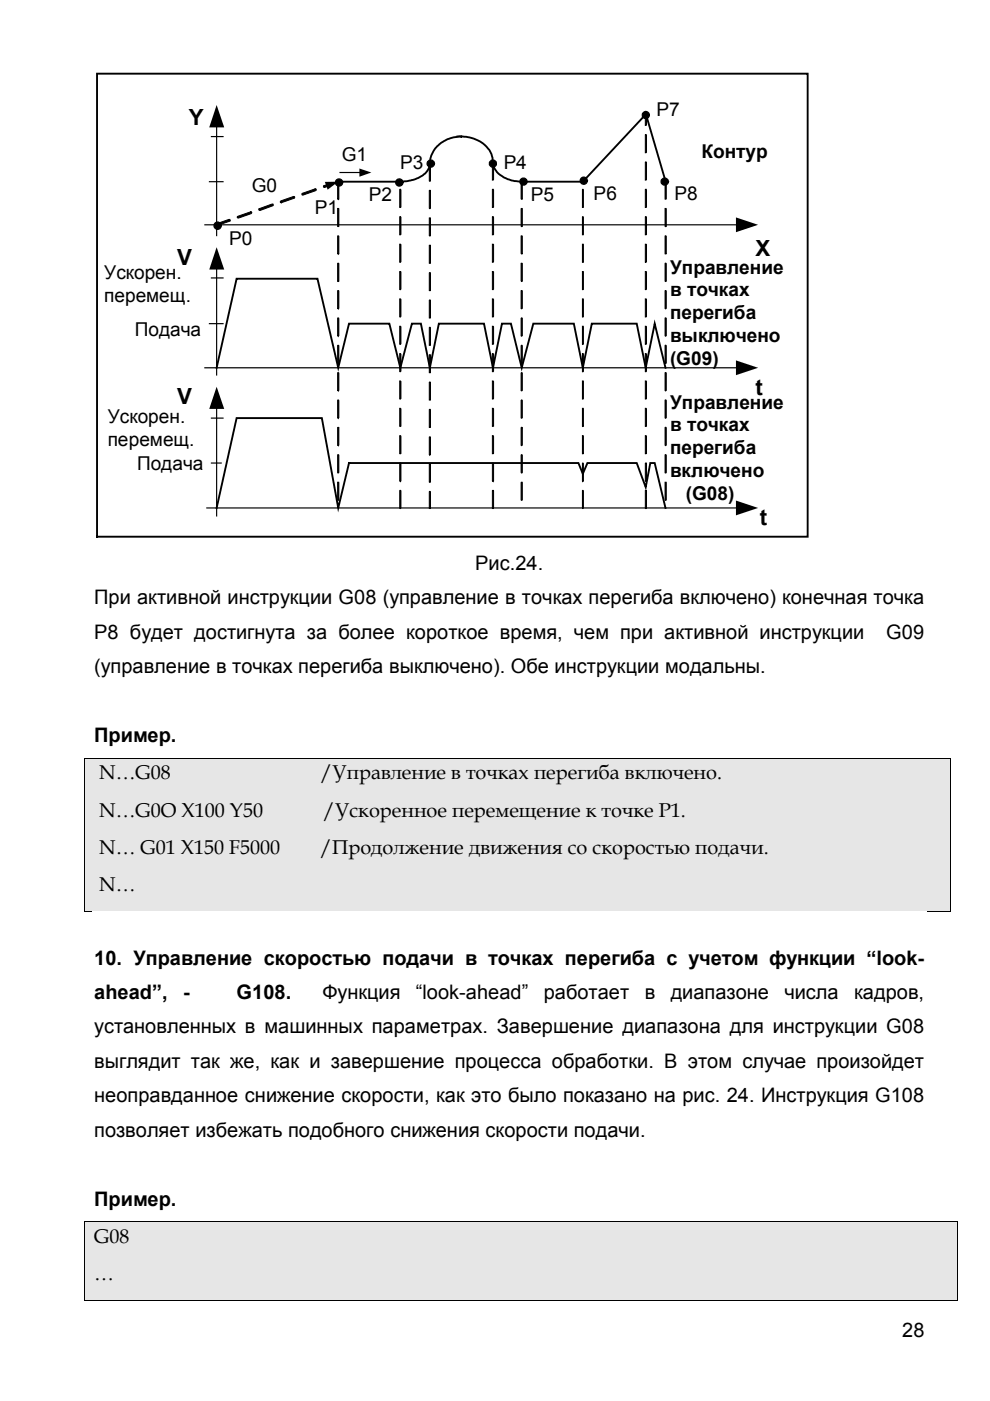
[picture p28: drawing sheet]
<svg xmlns="http://www.w3.org/2000/svg" width="210mm" height="297mm" viewBox="0 0 210 297" stroke-linecap="round" stroke-linejoin="round" font-family="sans-serif">
<defs><g id="words">
<g font-size="4.7">
<text x="40" y="26.5">Y</text>
<text x="37.6" y="56.1">V</text>
<text x="160.2" y="54.2">X</text>
<text x="160.2" y="83.8">t</text>
<text x="37.6" y="85.7">V</text>
<text x="161.1" y="111.4">t</text>
</g>
<g font-size="4.2">
<text x="100.8" y="120.8">Рис.24.</text>
<text x="20" y="128.1">При активной инструкции G08 (управление в точках перегиба включено) конечная точка</text>
<text x="20" y="135.4">P8 будет достигнута за более короткое время, чем при активной инструкции</text>
<text x="187.9" y="135.4">G09</text>
<text x="20" y="142.7">(управление в точках перегиба выключено). Обе инструкции модальны.</text>
<text x="20" y="157.3">Пример.</text>
<text x="21" y="165.2">N…G08</text>
<text x="68" y="165.2">/Управление в точках перегиба включено.</text>
<text x="21" y="173.1">N…G0O X100 Y50</text>
<text x="68.5" y="173.1">/Ускоренное перемещение к точке P1.</text>
<text x="21" y="181.1">N… G01 X150 F5000</text>
<text x="67.9" y="181.1">/Продолжение движения со скоростью подачи.</text>
<text x="21" y="188.9">N…</text>
<text x="20" y="204.6">10. Управление скоростью подачи в точках перегиба с учетом функции “look-</text>
<text x="20" y="211.8">ahead”,</text>
<text x="38.9" y="211.8">-</text>
<text x="50.2" y="211.8">G108.</text>
<text x="68.4" y="211.8">Функция</text>
<text x="88.2" y="211.8">“look-ahead”</text>
<text x="115.3" y="211.8">работает</text>
<text x="136.7" y="211.8">в</text>
<text x="142.2" y="211.8">диапазоне</text>
<text x="166.3" y="211.8">числа</text>
<text x="181.1" y="211.8">кадров,</text>
<text x="20" y="219.1">установленных в машинных параметрах. Завершение диапазона для инструкции G08</text>
<text x="20" y="226.4">выглядит так же, как и завершение процесса обработки. В этом случае произойдет</text>
<text x="20" y="233.7">неоправданное снижение скорости, как это было показано на рис. 24. Инструкция G108</text>
<text x="20" y="241">позволяет избежать подобного снижения скорости подачи.</text>
<text x="20" y="255.7">Пример.</text>
<text x="20" y="263.6">G08</text>
<text x="20" y="271.5">…</text>
<text x="191.3" y="283.5">28</text>
</g>
<g font-size="4">
<text x="139.2" y="24.5">P7</text>
<text x="72.5" y="34">G1</text>
<text x="84.9" y="35.8">P3</text>
<text x="106.8" y="35.8">P4</text>
<text x="148.7" y="33.5">Контур</text>
<text x="53.4" y="40.7">G0</text>
<text x="66.8" y="45.3">P1</text>
<text x="78.2" y="42.6">P2</text>
<text x="112.5" y="42.6">P5</text>
<text x="125.9" y="42.5">P6</text>
<text x="143" y="42.5">P8</text>
<text x="48.6" y="52">P0</text>
<text x="22.1" y="59.2">Ускорен.</text>
<text x="142.1" y="58">Управление</text>
<text x="22.1" y="64.1">перемещ.</text>
<text x="142.1" y="62.8">в точках</text>
<text x="28.6" y="71.2">Подача</text>
<text x="142.1" y="67.7">перегиба</text>
<text x="142.1" y="72.5">выключено</text>
<text x="142.1" y="77.4">(G09)</text>
<text x="22.9" y="89.7">Ускорен.</text>
<text x="142.1" y="86.6">Управлeние</text>
<text x="22.9" y="94.6">перемещ.</text>
<text x="142.1" y="91.4">в точках</text>
<text x="29.1" y="99.7">Подача</text>
<text x="142.1" y="96.3">перегиба</text>
<text x="142.1" y="101.1">включено</text>
<text x="145.4" y="106">(G08)</text>
</g>
</g></defs>
<g fill="none" stroke="#000" stroke-width=".25">
<path d="M44.4 38.5h2.9M44.8 29h2.5M45.9 26.6v23.4M72.1 36.6h4.3M43.4 47.7h113M44.8 58.9h2.5M45.9 56.8v22.7M43.4 78h113M44.4 68.6h2.9M44.8 88.6h2.5M44.8 98.2h2.1M45.9 86.3v23.1"/>
<path d="M43.9 107.7h112.5"/>
<circle cx="71.9" cy="38.7" r=".76"/>
<circle cx="84.7" cy="38.7" r=".77"/>
<circle cx="91.3" cy="34.7" r=".77"/>
<circle cx="104.5" cy="34.7" r=".75"/>
<circle cx="111" cy="38.5" r=".75"/>
<circle cx="123.8" cy="38.3" r=".77"/>
<circle cx="136.9" cy="24.4" r=".76"/>
<circle cx="141" cy="38.5" r=".77"/>
<circle cx="46.2" cy="47.8" r=".75"/>
</g>
<g fill="#000">
<path d="M45.9 22.3l1.6 4.7h-3.1zM68.9 38.6l2.8-.1-2.2 1.7zM76.2 35.7l2.5 .9-2.5 .9zM45.9 52.4l1.6 4.7h-3.1zM156 46.1l4.7 1.6-4.7 1.5zM156 76.4l4.7 1.6-4.7 1.5zM45.9 82l1.6 4.7h-3.1zM156 106.1l4.7 1.6-4.7 1.6z"/>
<circle cx="71.9" cy="38.7" r=".76"/>
<circle cx="84.7" cy="38.7" r=".77"/>
<circle cx="91.3" cy="34.7" r=".77"/>
<circle cx="104.5" cy="34.7" r=".75"/>
<circle cx="111" cy="38.5" r=".75"/>
<circle cx="123.8" cy="38.3" r=".77"/>
<circle cx="136.9" cy="24.4" r=".76"/>
<circle cx="141" cy="38.5" r=".77"/>
<circle cx="46.2" cy="47.8" r=".75"/>
</g>
<g fill="#000" stroke="#000" stroke-width=".21">
<path d="M71.6 38.4l.2 .1v3.7h-.1h-.1zM71.6 44.2l.2 .1v3.7h-.1h-.1zM71.6 50l.2 .1v3.7h-.1h-.1zM71.6 55.8l.2 .1v3.7l-.1 .1-.1-.1zM71.6 61.6l.2 .1v3.7l-.1 .1-.1-.1zM71.6 67.4l.2 .1v3.7l-.1 .1-.1-.1zM71.6 73.2l.2 .1v3.7l-.1 .1-.1-.1zM71.6 79l.2 .1v3.7l-.1 .1-.1-.1zM71.6 84.8l.2 .1v3.7l-.1 .1-.1-.1zM71.6 90.6l.2 .1v3.7l-.1 .1-.1-.1zM71.6 96.4l.2 .1v3.7l-.1 .1-.1-.1zM71.6 102.2l.2 .1v3.7l-.1 .1-.1-.1z"/>
<path d="M91 34.6h.3l-.1 3.8h-.2zM91 40.4h.3l-.1 3.8h-.2zM91 46.2h.3l-.1 3.8h-.2zM91 52h.3l-.1 3.8h-.2zM91 57.9h.3l-.1 3.7h-.2zM91 63.7h.3l-.1 3.7h-.2zM91 69.5h.3l-.1 3.7h-.2zM91 75.3h.3l-.1 3.7h-.2zM91 81.1h.3l-.1 3.7h-.2zM91 86.9h.3l-.1 3.7h-.2zM91 92.7h.3v3.7l-.2 .1-.1-.1zM91 98.5h.3v3.7l-.2 .1-.1-.1zM91 104.3h.3l-.1 3.5h-.2z"/>
<path d="M110.5 38.4l.2 .1v3.7h-.1h-.1zM110.5 44.2l.2 .1v3.7h-.2zM110.5 50l.2 .1v3.7h-.1h-.1zM110.5 55.8l.2 .1v3.7l-.1 .1-.1-.1zM110.5 61.6l.2 .1v3.7l-.1 .1-.1-.1zM110.6 67.4l.1 .1v3.7l-.1 .1-.1-.1zM110.5 73.3l.2-.1v.1v3.7l-.1 .1-.1-.1zM110.5 79.1l.2-.1v.1v3.7l-.1 .1-.1-.1zM110.5 84.9l.2-.1v.1v3.7l-.1 .1-.1-.1zM110.5 90.7h.2v3.7l-.1 .1-.1-.1zM110.5 96.5l.2-.1v.1v3.8l-.2-.1zM110.5 102.3h.2v3.8l-.2-.1z"/>
<path d="M141 38.4l.3 .1v3.6l-.2 .1h-.1zM141 44.2l.3 .1-.1 3.7h-.2zM141.1 50l.2 .1v3.7h-.2h-.1zM141.1 55.8l.2 .1v3.7l-.2 .1-.1-.1zM141 61.6l.3 .1v3.7l-.2 .1-.1-.1zM141 67.4l.3 .1v3.7l-.2 .1-.1-.1zM141 73.2l.3 .1v3.7l-.2 .1-.1-.1zM141 79l.3 .1v3.7l-.2 .1-.1-.1zM141 84.8l.3 .1v3.7l-.2 .1-.1-.1zM141 90.6l.3 .1v3.7l-.2 .1-.1-.1zM141 96.4l.3 .1-.1 3.8-.2-.1zM141 102.2l.3 .1-.1 3.8-.2-.1z"/>
<path d="M45.8 47.5l2.7-1 .3 .2-.1 .2-2.7 .9h-.2zM50.3 45.9l2.8-1 .3 .1-.1 .3-2.7 .9-.3-.1zM54.9 44.2l2.8-.9 .3 .2-.2 .1-2.6 1-.3-.1zM59.6 42.6l2.6-.9 .3 .1-.1 .2-2.8 1-.2-.1zM64.1 41l2.7-1 .3 .2-.2 .2-2.6 1-.3-.2zM68.6 39.4l.7-.3 .3 .1v.3l-.8 .3-.2-.2z"/>
<path d="M84.8 104l.2 .1-.1 3.7h-.1zM84.8 98.2l.2 .1v3.6l-.1 .2-.1-.1zM84.8 92.4l.2 .1v3.6l-.1 .1h-.1zM84.8 86.6l.2 .1v3.6l-.1 .1h-.1zM84.8 80.8l.2 .1v3.6l-.1 .1h-.1zM84.8 75l.2 .1v3.6l-.1 .1h-.1zM84.8 69.2l.2 .1v3.6l-.1 .1h-.1zM84.8 63.4l.2 .1v3.6l-.1 .1h-.1zM84.8 57.6l.2 .1v3.6l-.1 .1h-.1zM84.8 51.8l.2 .1v3.6l-.1 .1h-.1zM84.8 46l.2 .1-.1 3.7h-.1zM84.8 40.2l.2 .1-.1 3.7h-.1z"/>
<path d="M104.4 104l.2 .1v3.7h-.2zM104.4 98.2l.2 .1v3.6l-.1 .2-.1-.1zM104.4 92.4l.2 .1v3.6l-.1 .1h-.1zM104.4 86.6l.2 .1v3.6l-.1 .1h-.1zM104.4 80.8l.2 .1v3.6l-.1 .1h-.1zM104.4 75l.2 .1v3.6l-.1 .1h-.1zM104.4 69.2l.2 .1v3.6l-.1 .1h-.1zM104.4 63.4l.2 .1v3.6l-.1 .1h-.1zM104.4 57.6l.2 .1v3.6l-.1 .1h-.1zM104.4 51.8l.2 .1v3.6l-.1 .1h-.1zM104.4 46l.2 .1v3.7h-.2zM104.4 40.2l.2 .1v3.7h-.2zM104.4 34.4l.2 .1v3.7h-.2z"/>
<path d="M123.5 104l.2 .1-.1 3.7h-.1zM123.5 98.2l.2 .1v3.6l-.1 .2zM123.5 92.4l.2 .1v3.6l-.1 .1zM123.5 86.6l.2 .1v3.6l-.1 .1zM123.5 80.8l.2 .1v3.6l-.1 .1zM123.5 75l.2 .1v3.6l-.1 .1zM123.5 69.2l.2 .1v3.6l-.1 .1zM123.5 63.4l.2 .1v3.6l-.1 .1zM123.5 57.6l.2 .1v3.6l-.1 .1zM123.5 51.8l.2 .1-.1 3.7h-.1zM123.5 46l.2 .1v3.7h-.2zM123.5 40.1l.2 .2v3.7h-.2z"/>
<path d="M136.9 104l.2 .1-.1 3.7h-.2zM136.8 98.2l.3 .1v3.6l-.2 .2-.1-.1zM136.8 92.4l.3 .1v3.6l-.2 .1h-.1zM136.8 86.6l.3 .1v3.6l-.2 .1h-.1zM136.8 80.8l.3 .1v3.6l-.2 .1h-.1zM136.8 75l.3 .1v3.6l-.2 .1h-.1zM136.8 69.2l.3 .1v3.6l-.2 .1h-.1zM136.8 63.4l.3 .1v3.6l-.2 .1h-.1zM136.8 57.6l.3 .1v3.6l-.2 .1h-.1zM136.8 51.8l.3 .1v3.6l-.2 .1h-.1zM136.8 46l.3 .1-.1 3.7h-.2zM136.8 40.2l.3 .1-.1 3.7h-.2zM136.8 34.4l.3 .1-.1 3.7h-.2zM136.8 28.6l.3 .1-.1 3.7h-.2zM136.8 24.1l.3 .1-.1 2.4h-.2z"/>
</g>
<path d="M20.6 15.6h150.6v98.2h-150.6zM71.7 38.5h13.2a7.2 7.2 0 0 0 5.7-2.3l.4-.7a8 8 0 0 1 1.3-4l1.3-1.2 1.9-1a4.7 4.7 0 0 1 2.5-.3h-.2a6.5 6.5 0 0 1 6.5 4l.1 .5a4.1 4.1 0 0 0 2.8 4.3 7.1 7.1 0 0 0 3.1 .7h13.3l13.3-14.3 4.2 14.3M45.9 78l4.3-18.9h17.1l4.4 18.9 2.3-9.4h8.5l2.4 9.4 2.4-9.4h1.9l1.9 9.4 1.9-9.4h9.6l1.9 9.4 1.9-9.4h1.9l2.3 9.4 2.5-9.4h8.6l1.9 9.4 1.9-9.4h9.5l1.9 9.4 1.9-9.4 2.3 9.4M45.9 107.7l4.3-19.1h18l3.5 19.1 2.3-9.5h48.6l1 2.3 .9-2.3h10.5l1.9 5.1 1-5.1h.9l2.3 9.5" fill="none" stroke="#000" stroke-width=".4"/>
<g fill="#fff">
<path d="M19.5 124.2h177v7.2h-177z"/>
<path d="M19.5 131.4h177v7.4h-177z"/>
<path d="M19.5 138.8h177v7.2h-177z"/>
<path d="M19.5 146h177v7.4h-177z"/>
<path d="M19.5 153.4h177v7.3h-177z"/>
</g>
<path d="M18.1 160.8h183.3v8.3h-183.3z" fill="#e6e6e6"/>
<path d="M17.9 160.7h.2v.1h-.2zM201.4 160.7h.2v.1h-.2z" fill="#000"/>
<path d="M17.9 160.7h183.7M18 160.8v8.3M201.5 160.8v8.3" fill="none" stroke="#000" stroke-width=".21"/>
<path d="M18.1 169.1h183.3v7.9h-183.3z" fill="#e6e6e6"/>
<path d="M18 169.1v7.9M201.5 169.1v7.9" fill="none" stroke="#000" stroke-width=".21"/>
<path d="M18.1 177h183.3v7.9h-183.3z" fill="#e6e6e6"/>
<path d="M18 177v7.9M201.5 177v7.9" fill="none" stroke="#000" stroke-width=".21"/>
<path d="M18.1 184.9h183.3v8.2h-183.3z" fill="#e6e6e6"/>
<path d="M17.9 193.1h.2v.2h-.2zM201.4 193.1h.2v.2h-.2z" fill="#000"/>
<path d="M17.9 193.2h183.7M18 184.9v8.2M201.5 184.9v8.2" fill="none" stroke="#000" stroke-width=".21"/>
<g fill="#fff">
<path d="M19.5 193.3h177v7.3h-177z"/>
<path d="M19.5 200.6h177v7.3h-177z"/>
<path d="M19.5 207.9h177v7.3h-177z"/>
<path d="M19.5 215.2h177v7.3h-177z"/>
<path d="M19.5 222.5h177v7.3h-177z"/>
<path d="M19.5 229.8h177v7.3h-177z"/>
<path d="M19.5 237.1h177v7.3h-177z"/>
<path d="M19.5 244.4h177v7.3h-177z"/>
<path d="M19.5 251.7h177v7.3h-177z"/>
</g>
<path d="M18.1 259.2h184.8v8.2h-184.8z" fill="#e6e6e6"/>
<path d="M17.9 259h.2v.2h-.2zM202.9 259h.1v.2h-.1z" fill="#000"/>
<path d="M17.9 259.1h185.1M18 259.2v8.2M202.9 259.2v8.2" fill="none" stroke="#000" stroke-width=".21"/>
<path d="M18.1 267.4h184.8v8.3h-184.8z" fill="#e6e6e6"/>
<path d="M17.9 275.7h.2v.1h-.2zM202.9 275.7h.1v.1h-.1z" fill="#000"/>
<path d="M17.9 275.8h185.1M18 267.4v8.3M202.9 267.4v8.3" fill="none" stroke="#000" stroke-width=".21"/>
<use href="#words"/>
</svg>
